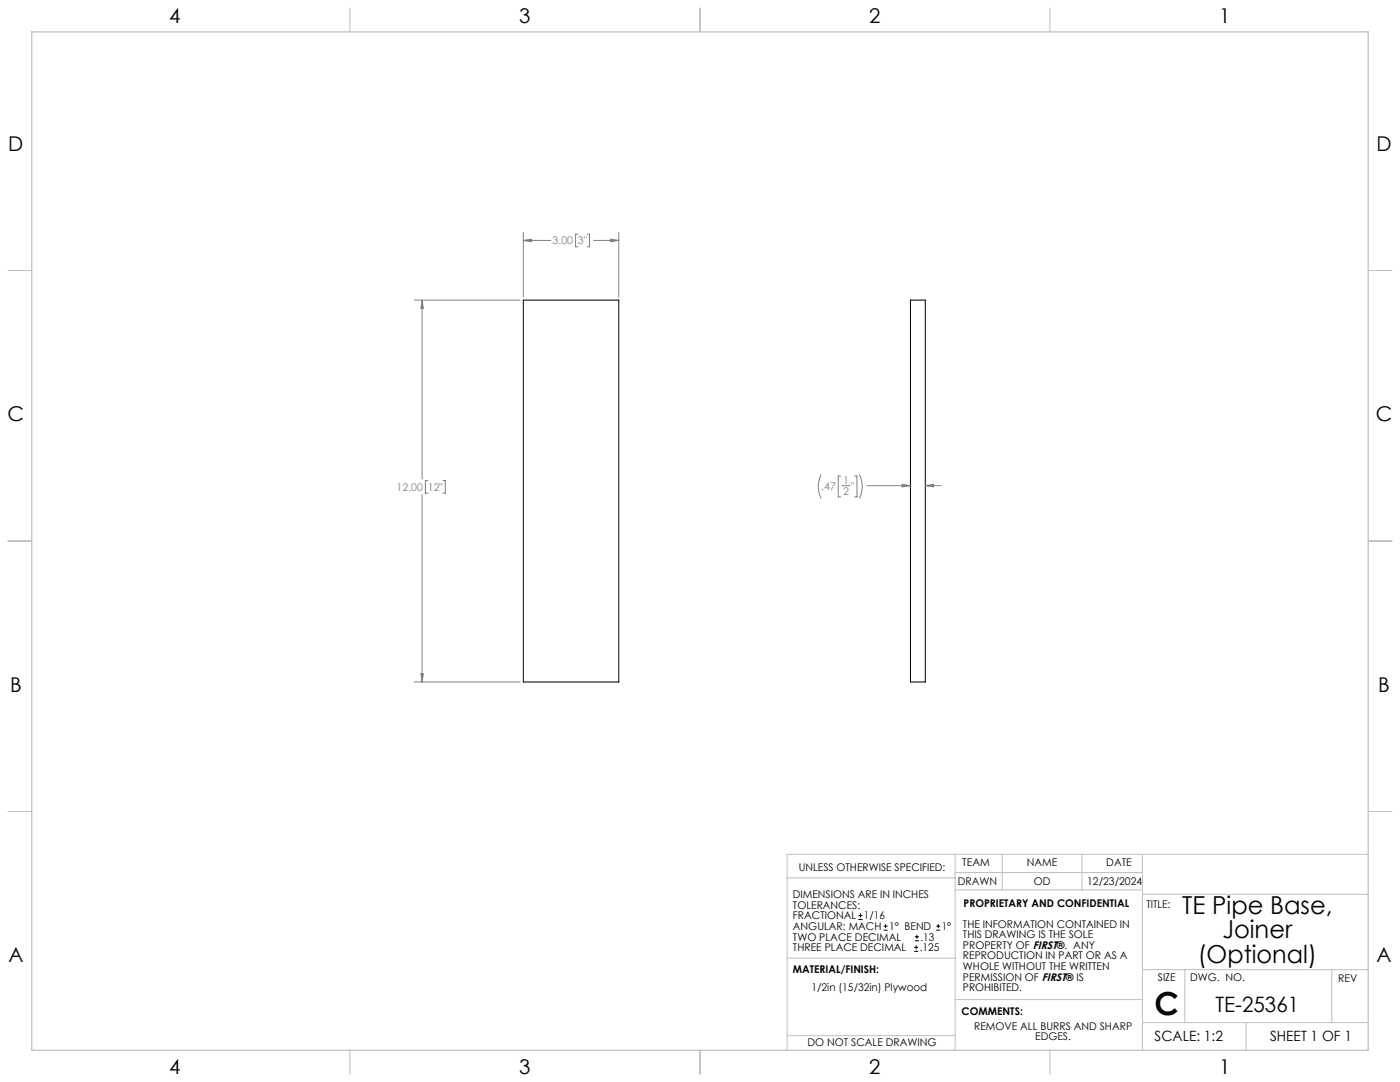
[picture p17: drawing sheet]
<svg xmlns="http://www.w3.org/2000/svg" width="559mm" height="432mm" viewBox="0 0 559 432" stroke-linecap="round" stroke-linejoin="round" font-family="sans-serif">
<defs><g id="words">
<text font-size="12.7" x="460.9" y="405.2">C</text>
<g font-size="9.9">
<text x="471.9" y="364.7">TE Pipe Base,</text>
<text x="487.9" y="374.5">Joiner</text>
<text x="478.1" y="384.4">(Optional)</text>
</g>
<text font-size="8.5" x="485.1" y="404">TE-25361</text>
<g font-size="8.1">
<text x="67.6" y="9.3">4</text>
<text x="207.3" y="9.3">3</text>
<text x="347" y="9.3">2</text>
<text x="486.7" y="9.3">1</text>
<text x="3.3" y="60.1">D</text>
<text x="549.4" y="60.1">D</text>
<text x="3" y="168">C</text>
<text x="549.1" y="168">C</text>
<text x="4" y="276">B</text>
<text x="550.1" y="276">B</text>
<text x="3.3" y="383.9">A</text>
<text x="549.4" y="383.9">A</text>
<text x="67.6" y="428.4">4</text>
<text x="207.3" y="428.4">3</text>
<text x="347" y="428.4">2</text>
<text x="486.7" y="428.4">1</text>
</g>
<g font-size="5.6">
<text x="460.9" y="415.2">SCALE: 1:2</text>
<text x="507" y="415.2">SHEET 1 OF 1</text>
</g>
<g font-size="4.2" fill="#808080">
<text x="220.6" y="97.5">3.00</text>
<text x="230.7" y="97.5">3&quot;</text>
<text x="158.3" y="195.9">12.00</text>
<text x="170.8" y="195.9">12&quot;</text>
<text x="327.8" y="195.5">.47</text>
<text x="336.5" y="193.2">1</text>
<text x="336.5" y="197.4">2</text>
<text x="339.8" y="195.5">&quot;</text>
</g>
<g font-size="4.2">
<text x="318.8" y="347.7">UNLESS OTHERWISE SPECIFIED:</text>
<text x="384.1" y="345.5">TEAM</text>
<text x="409.9" y="345.7">NAME</text>
<text x="441.6" y="345.7">DATE</text>
<text x="382.3" y="353.3">DRAWN</text>
<text x="412.6" y="353.3">OD</text>
<text x="433.9" y="353.3">12/23/2024</text>
<text x="316.5" y="358.5">DIMENSIONS ARE IN INCHES</text>
<text x="316.5" y="362.7">TOLERANCES:</text>
<text x="384.6" y="361.9">PROPRIETARY AND CONFIDENTIAL</text>
<text x="457.6" y="362.3">TITLE:</text>
<text x="316.5" y="371.2">ANGULAR: MACH</text>
<text x="316.5" y="366.9">FRACTIONAL</text>
<text x="344.8" y="366.9">1/16</text>
<text x="354.9" y="371.2">1° BEND</text>
<text x="375.9" y="371.2">1°</text>
<text x="384.4" y="370.2">THE INFORMATION CONTAINED IN</text>
<text x="316.5" y="375.4">TWO PLACE DECIMAL</text>
<text x="367.4" y="375.4">.13</text>
<text x="384.4" y="374.4">THIS DRAWING IS THE SOLE</text>
<text x="316.5" y="379.6">THREE PLACE DECIMAL</text>
<text x="367.1" y="379.6">.125</text>
<text x="384.4" y="378.6">PROPERTY OF FIRST®. ANY</text>
<text x="384.4" y="382.9">REPRODUCTION IN PART OR AS A</text>
<text x="316.5" y="388.4">MATERIAL/FINISH:</text>
<text x="384.4" y="387.1">WHOLE WITHOUT THE WRITTEN</text>
<text x="323.9" y="395.6">1/2in (15/32in) Plywood</text>
<text x="384.4" y="391.3">PERMISSION OF FIRST® IS</text>
<text x="384.4" y="395.6">PROHIBITED.</text>
<text x="462.2" y="391.3">SIZE</text>
<text x="475.1" y="391.3">DWG. NO.</text>
<text x="534.1" y="391.8">REV</text>
<text x="383.8" y="405.1">COMMENTS:</text>
<text x="388.8" y="410.9">REMOVE ALL BURRS AND SHARP</text>
<text x="322.3" y="417.6">DO NOT SCALE DRAWING</text>
<text x="413.2" y="415.2">EDGES.</text>
</g>
</g></defs>
<g fill="none" stroke="#c0c0c0" stroke-width=".4">
<path d="M139.7 3.2v9.5M279.4 3.2v9.5M419.1 3.2v9.5M3.1 107.9h9.6M546.1 107.9h9.5M3.1 215.9h9.6M546.1 215.9h9.5M3.1 323.8h9.6M546.1 323.8h9.5M314.2 350.3h67M381.2 340.9v78.2M381.2 355.1h74.8"/>
<path d="M381.2 348.2h74.8M400 340.9v14.2M431.9 340.9v14.2M456 340.9v78.2M456 356.9h90.1M546.1 340.9h-231.9v78.2M314.2 382.4h67.2M381.2 398.9h74.8M456 387h90.1M472.9 387v21.1M531.6 387v21.1M139.7 419.1v9.6"/>
<path d="M279.4 419.1v9.6M314.2 413.3h67M419.1 419.1v9.6M456 408.1h90.1M497.4 408.1v11"/>
</g>
<path d="M12.7 12.7h533.4v406.4h-533.4z" fill="none" stroke="#c0c0c0" stroke-width=".5"/>
<path d="M208.9 119.8h38.1v152.4h-38.1zM363.4 119.8h5.9v152.4h-5.9z" fill="none" stroke="#000" stroke-width=".4"/>
<g fill="none" stroke="#808080" stroke-width=".4">
<path d="M208.9 96l3.3-.5v1zM208.9 92.8v25.7M208.9 96h11M230.7 93.5h-1v5h1M234.4 93.5h.9v5h-.9M236.9 96h10.1M243.7 95.5l3.3 .5-3.3 .5zM247 92.8v25.7M165.3 119.8h42.3M168.5 119.8l.5 3.3h-1zM168.5 119.8v71.3M168.5 197.4v74.8"/>
<path d="M170.8 191.8h-1v5h1M176.8 191.8h.9v5h-.9M327.8 189.3a10.7 10.7 0 0 0 0 9.6M335.6 190h-1v8.3h1M336 193.8h3.3M341.1 190h1v8.3h-1M343 189.3a10.7 10.7 0 0 1 0 9.6M346.1 193.8h17.3M360.1 193.3l3.3 .5-3.3 .5zM369.3 193.8l3.3-.5v1zM369.3 193.8h6.4M165.3 272.2h42.3"/>
<path d="M168 268.9h1l-.5 3.3z"/>
</g>
<path d="M243.7 95.5l3.3 .5-3.3 .5zM208.9 96l3.3-.5v1zM168.5 119.8l.5 3.3h-1zM168 268.9h1l-.5 3.3zM360.1 193.3l3.3 .5-3.3 .5zM369.3 193.8l3.3-.5v1z" fill="#808080"/>
<g fill="none" stroke="#000" stroke-width=".4">
<path d="M342.6 367h1.6M342.6 365.4h1.6M343.4 364.6v1.5M352.7 371.2h1.6M352.7 369.6h1.6M353.5 368.8v1.6M364.9 379.7h1.6M364.9 378.1h1.6M365.2 375.4h1.6M365.2 373.8h1.6M365.7 377.3v1.5M366 373v1.6"/>
<path d="M373.7 371.2h1.6M373.7 369.6h1.6M374.5 368.8v1.6"/>
</g>
<use href="#words"/>
</svg>
